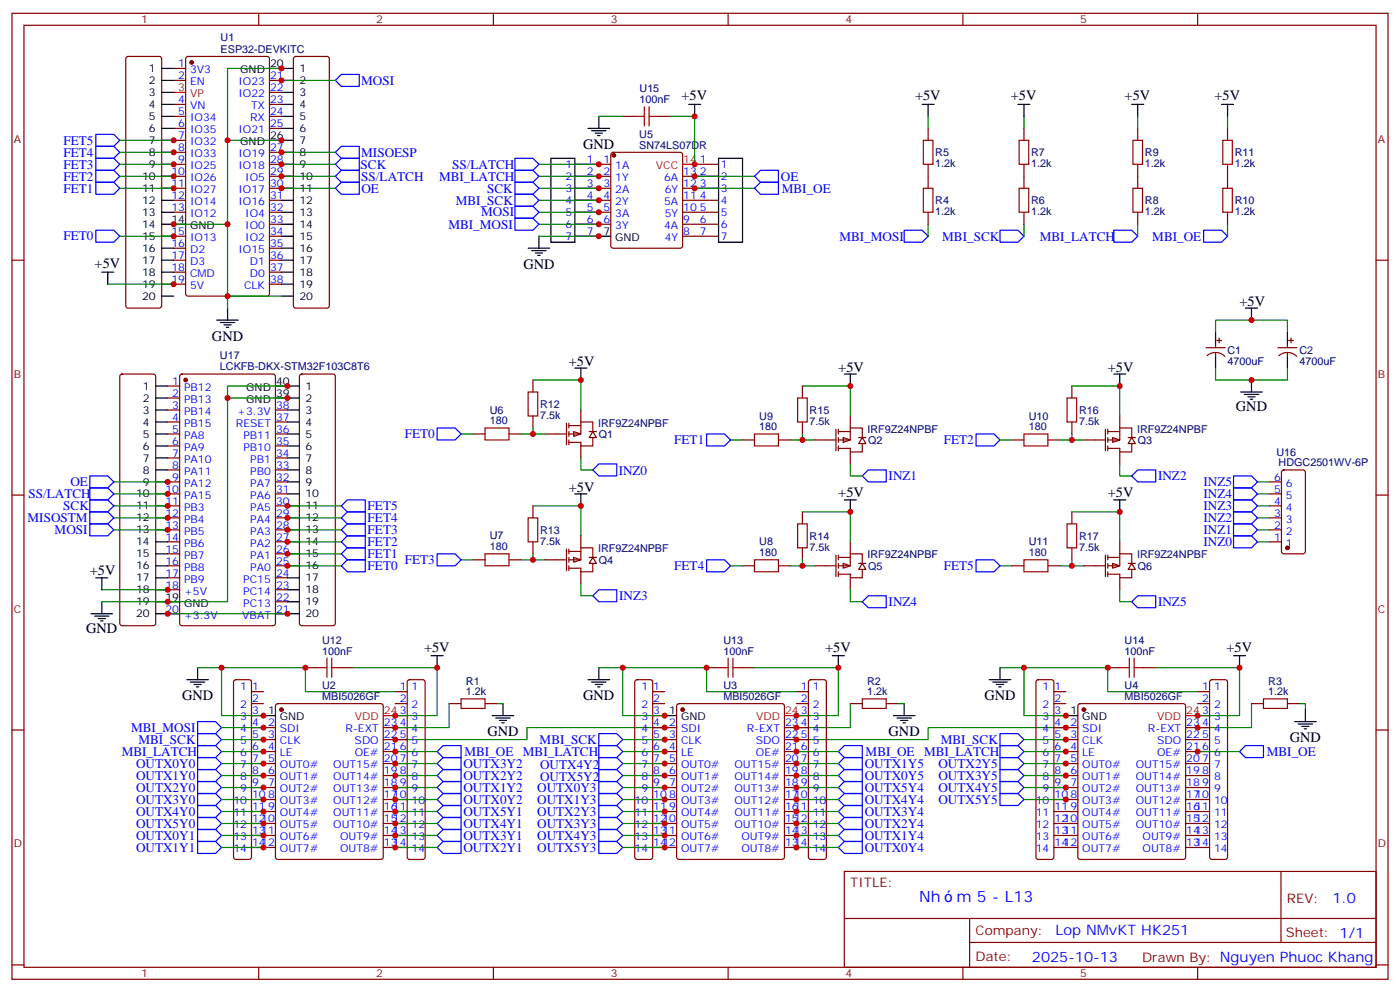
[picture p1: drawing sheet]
<svg xmlns="http://www.w3.org/2000/svg" width="412mm" height="292mm" viewBox="0 0 412 292" stroke-linecap="round" stroke-linejoin="round" font-family="sans-serif">
<defs><g id="words">
<g font-size="4.6" fill="#00f">
<text x="270.8" y="265.5">Nh</text>
<text x="281.7" y="265.5">m 5 - L13</text>
</g>
<g font-size="4.2">
<text x="200.7" y="29.5">+5V</text>
<text x="269.5" y="29.5">+5V</text>
<text x="297.8" y="29.5">+5V</text>
<text x="331.3" y="29.5">+5V</text>
<text x="357.7" y="29.5">+5V</text>
<text x="171.8" y="43.8">GND</text>
<text x="27.9" y="78.9">+5V</text>
<text x="154.2" y="79.2">GND</text>
<text x="365.1" y="90">+5V</text>
<text x="62.4" y="100.3">GND</text>
<text x="167.6" y="107.6">+5V</text>
<text x="246.9" y="109.4">+5V</text>
<text x="326.3" y="109.4">+5V</text>
<text x="364.1" y="121">GND</text>
<text x="167.6" y="144.7">+5V</text>
<text x="246.9" y="146.4">+5V</text>
<text x="326.3" y="146.4">+5V</text>
<text x="26.5" y="169.4">+5V</text>
<text x="25.4" y="186.3">GND</text>
<text x="124.9" y="191.8">+5V</text>
<text x="243.1" y="191.8">+5V</text>
<text x="361.3" y="191.8">+5V</text>
<text x="53.6" y="206.1">GND</text>
<text x="171.8" y="206.1">GND</text>
<text x="290" y="206.1">GND</text>
<text x="143.6" y="216.8">GND</text>
<text x="261.8" y="216.8">GND</text>
<text x="379.9" y="218.5">GND</text>
</g>
<g font-size="4.2" fill="#00f">
<text x="392.5" y="265.8">1.0</text>
<text x="310.9" y="275.3">Lop NMvKT HK251</text>
<text x="304" y="283.1">2025-10-13</text>
</g>
<g font-size="3.9" fill="#00f">
<text x="106.4" y="25">MOSI</text>
<text x="18.7" y="42.6">FET5</text>
<text x="18.7" y="46.1">FET4</text>
<text x="106.4" y="46.2">MISOESP</text>
<text x="18.7" y="49.6">FET3</text>
<text x="18.7" y="53.2">FET2</text>
<text x="106.2" y="49.7">SCK</text>
<text x="106.4" y="53.2">SS/LATCH</text>
<text x="129.3" y="53.2">MBI_LATCH</text>
<text x="133.2" y="49.6">SS/LATCH</text>
<text x="230" y="53.2">OE</text>
<text x="18.7" y="56.7">FET1</text>
<text x="106.4" y="56.7">OE</text>
<text x="143.5" y="56.7">SCK</text>
<text x="230.3" y="56.7">MBI_OE</text>
<text x="134.3" y="60.2">MBI_SCK</text>
<text x="141.7" y="63.7">MOSI</text>
<text x="18.7" y="70.8">FET0</text>
<text x="132.1" y="67.3">MBI_MOSI</text>
<text x="247.2" y="70.8">MBI_MOSI</text>
<text x="277.6" y="70.8">MBI_SCK</text>
<text x="306.3" y="70.8">MBI_LATCH</text>
<text x="339.4" y="70.9">MBI_OE</text>
<text x="119.2" y="129">FET0</text>
<text x="198.6" y="130.8">FET1</text>
<text x="278" y="130.8">FET2</text>
<text x="20.7" y="143.1">OE</text>
<text x="182.2" y="139.7">INZ0</text>
<text x="261.8" y="141.4">INZ1</text>
<text x="341.1" y="141.4">INZ2</text>
<text x="354.5" y="143.1">INZ5</text>
<text x="8.4" y="146.6">SS/LATCH</text>
<text x="354.5" y="146.6">INZ4</text>
<text x="8.1" y="153.7">MISOSTM</text>
<text x="18.6" y="150.1">SCK</text>
<text x="108.3" y="150.2">FET5</text>
<text x="108.3" y="153.7">FET4</text>
<text x="354.5" y="153.7">INZ2</text>
<text x="354.5" y="150.2">INZ3</text>
<text x="16.1" y="157.2">MOSI</text>
<text x="108.3" y="160.8">FET2</text>
<text x="108.3" y="157.2">FET3</text>
<text x="354.5" y="160.8">INZ0</text>
<text x="354.5" y="157.2">INZ1</text>
<text x="108.3" y="167.8">FET0</text>
<text x="108.3" y="164.3">FET1</text>
<text x="119.2" y="166.1">FET3</text>
<text x="198.6" y="167.8">FET4</text>
<text x="278" y="167.8">FET5</text>
<text x="182.4" y="176.6">INZ3</text>
<text x="261.8" y="178.4">INZ4</text>
<text x="341.1" y="178.4">INZ5</text>
<text x="38.6" y="215.4">MBI_MOSI</text>
<text x="40.8" y="219">MBI_SCK</text>
<text x="159" y="219">MBI_SCK</text>
<text x="277.1" y="219">MBI_SCK</text>
<text x="35.8" y="222.5">MBI_LATCH</text>
<text x="40.1" y="226">OUTX0Y0</text>
<text x="136.5" y="226">OUTX3Y2</text>
<text x="136.8" y="222.5">MBI_OE</text>
<text x="154" y="222.5">MBI_LATCH</text>
<text x="159.1" y="226.3">OUTX4Y2</text>
<text x="254.7" y="226">OUTX1Y5</text>
<text x="255" y="222.5">MBI_OE</text>
<text x="272.2" y="222.5">MBI_LATCH</text>
<text x="276.4" y="226">OUTX2Y5</text>
<text x="373.2" y="222.5">MBI_OE</text>
<text x="40.1" y="229.5">OUTX1Y0</text>
<text x="40.1" y="233.1">OUTX2Y0</text>
<text x="136.5" y="233.1">OUTX1Y2</text>
<text x="136.5" y="229.6">OUTX2Y2</text>
<text x="158.3" y="233.1">OUTX0Y3</text>
<text x="159.1" y="229.8">OUTX5Y2</text>
<text x="254.7" y="233.1">OUTX5Y4</text>
<text x="254.7" y="229.6">OUTX0Y5</text>
<text x="276.4" y="229.5">OUTX3Y5</text>
<text x="276.4" y="233.1">OUTX4Y5</text>
<text x="40.1" y="236.6">OUTX3Y0</text>
<text x="136.5" y="236.6">OUTX0Y2</text>
<text x="158.3" y="236.6">OUTX1Y3</text>
<text x="254.7" y="236.6">OUTX4Y4</text>
<text x="276.4" y="236.6">OUTX5Y5</text>
<text x="40.1" y="240.1">OUTX4Y0</text>
<text x="40.1" y="243.6">OUTX5Y0</text>
<text x="136.5" y="243.7">OUTX4Y1</text>
<text x="136.5" y="240.1">OUTX5Y1</text>
<text x="158.3" y="240.1">OUTX2Y3</text>
<text x="158.3" y="243.7">OUTX3Y3</text>
<text x="254.7" y="243.7">OUTX2Y4</text>
<text x="254.7" y="240.1">OUTX3Y4</text>
<text x="40.1" y="247.2">OUTX0Y1</text>
<text x="40.1" y="250.7">OUTX1Y1</text>
<text x="136.5" y="250.7">OUTX2Y1</text>
<text x="136.5" y="247.2">OUTX3Y1</text>
<text x="158.3" y="247.2">OUTX4Y3</text>
<text x="158.3" y="250.7">OUTX5Y3</text>
<text x="254.7" y="250.7">OUTX0Y4</text>
<text x="254.7" y="247.2">OUTX1Y4</text>
</g>
<g font-size="3.9" fill="#800">
<text x="250.5" y="261.1">TITLE:</text>
<text x="379.1" y="265.8">REV:</text>
<text x="287.4" y="275.3">Company:</text>
<text x="378.7" y="275.9">Sheet: 1/1</text>
<text x="287.4" y="283">Date:</text>
<text x="336.4" y="283.1">Drawn By: Nguyen Phuoc Khang</text>
</g>
<g font-size="3.2" fill="#800">
<text x="41.6" y="6.9">1</text>
<text x="110.8" y="6.9">2</text>
<text x="179.9" y="6.9">3</text>
<text x="249.1" y="6.9">4</text>
<text x="318.2" y="6.9">5</text>
<text x="4.1" y="42">A</text>
<text x="405.9" y="42">A</text>
<text x="4.1" y="111.2">B</text>
<text x="405.9" y="111.2">B</text>
<text x="4.1" y="180.3">C</text>
<text x="405.9" y="180.3">C</text>
<text x="4.1" y="249.4">D</text>
<text x="405.9" y="249.4">D</text>
<text x="41.6" y="287.7">1</text>
<text x="110.8" y="287.7">2</text>
<text x="179.9" y="287.7">3</text>
<text x="249.1" y="287.7">4</text>
<text x="318.2" y="287.7">5</text>
</g>
<g font-size="3.2" fill="#000080">
<text x="65" y="15.6">ESP32-DEVKITC</text>
<text x="65" y="12.2">U1</text>
<text x="188.4" y="27.2">U15</text>
<text x="188.4" y="30.4">100nF</text>
<text x="188.3" y="40.7">U5</text>
<text x="188.3" y="43.8">SN74LS07DR</text>
<text x="275.5" y="46">R5</text>
<text x="303.7" y="46">R7</text>
<text x="337.3" y="46">R9</text>
<text x="363.7" y="46">R11</text>
<text x="275.5" y="49.1">1.2k</text>
<text x="303.7" y="49.1">1.2k</text>
<text x="337.3" y="49.1">1.2k</text>
<text x="363.7" y="49.1">1.2k</text>
<text x="275.5" y="63.2">1.2k</text>
<text x="275.5" y="60.2">R4</text>
<text x="303.7" y="63.2">1.2k</text>
<text x="303.7" y="60.2">R6</text>
<text x="337.3" y="63.2">1.2k</text>
<text x="337.3" y="60.2">R8</text>
<text x="363.7" y="63.2">1.2k</text>
<text x="363.7" y="60.2">R10</text>
<text x="64.8" y="105.6">U17</text>
<text x="361.6" y="107.3">4700uF</text>
<text x="361.6" y="104.2">C1</text>
<text x="382.8" y="107.3">4700uF</text>
<text x="382.8" y="104.2">C2</text>
<text x="64.8" y="108.9">LCKFB-DKX-STM32F103C8T6</text>
<text x="144.3" y="124.9">180</text>
<text x="144.3" y="121.7">U6</text>
<text x="159.1" y="123.3">7.5k</text>
<text x="159.1" y="120.1">R12</text>
<text x="176.2" y="125.6">IRF9Z24NPBF</text>
<text x="223.7" y="123.5">U9</text>
<text x="238.5" y="125">7.5k</text>
<text x="238.5" y="121.8">R15</text>
<text x="303" y="123.5">U10</text>
<text x="317.9" y="125">7.5k</text>
<text x="317.9" y="121.8">R16</text>
<text x="176.4" y="129">Q1</text>
<text x="223.7" y="126.7">180</text>
<text x="255.6" y="127.3">IRF9Z24NPBF</text>
<text x="255.8" y="130.8">Q2</text>
<text x="303" y="126.7">180</text>
<text x="334.9" y="127.3">IRF9Z24NPBF</text>
<text x="335.1" y="130.8">Q3</text>
<text x="376" y="134.2">U16</text>
<text x="376.6" y="137.3">HDGC2501WV-6P</text>
<text x="144.3" y="162">180</text>
<text x="144.3" y="158.8">U7</text>
<text x="159.1" y="160.3">7.5k</text>
<text x="159.1" y="157.1">R13</text>
<text x="223.7" y="160.5">U8</text>
<text x="238.5" y="158.9">R14</text>
<text x="303" y="160.5">U11</text>
<text x="317.9" y="158.9">R17</text>
<text x="176.2" y="162.6">IRF9Z24NPBF</text>
<text x="176.4" y="166">Q4</text>
<text x="223.7" y="163.7">180</text>
<text x="238.5" y="162.1">7.5k</text>
<text x="255.6" y="164.4">IRF9Z24NPBF</text>
<text x="255.8" y="167.8">Q5</text>
<text x="303" y="163.7">180</text>
<text x="317.9" y="162.1">7.5k</text>
<text x="334.9" y="164.3">IRF9Z24NPBF</text>
<text x="335.1" y="167.8">Q6</text>
<text x="94.9" y="189.5">U12</text>
<text x="213.1" y="189.5">U13</text>
<text x="331.3" y="189.5">U14</text>
<text x="94.9" y="192.7">100nF</text>
<text x="213.1" y="192.7">100nF</text>
<text x="331.3" y="192.7">100nF</text>
<text x="94.9" y="202.9">U2</text>
<text x="137.2" y="201.6">R1</text>
<text x="213.1" y="202.9">U3</text>
<text x="255.4" y="201.6">R2</text>
<text x="331.3" y="202.9">U4</text>
<text x="373.6" y="201.6">R3</text>
<text x="94.9" y="206">MBI5026GF</text>
<text x="137.2" y="204.6">1.2k</text>
<text x="213.1" y="206">MBI5026GF</text>
<text x="255.4" y="204.6">1.2k</text>
<text x="331.3" y="206">MBI5026GF</text>
<text x="373.6" y="204.6">1.2k</text>
</g>
<g font-size="3.2">
<text x="43.8" y="21.2">1</text>
<text x="70.8" y="21.6">GND</text>
<text x="79.6" y="19.8">20</text>
<text x="88.2" y="21.2">1</text>
<text x="43.8" y="24.7">2</text>
<text x="43.8" y="28.3">3</text>
<text x="88.2" y="24.7">2</text>
<text x="88.2" y="28.3">3</text>
<text x="43.8" y="31.8">4</text>
<text x="43.8" y="35.3">5</text>
<text x="88.2" y="31.8">4</text>
<text x="88.2" y="35.3">5</text>
<text x="43.8" y="38.8">6</text>
<text x="79.6" y="41">26</text>
<text x="88.2" y="38.8">6</text>
<text x="43.8" y="42.4">7</text>
<text x="43.8" y="45.9">8</text>
<text x="70.8" y="42.7">GND</text>
<text x="88.2" y="42.4">7</text>
<text x="88.2" y="45.9">8</text>
<text x="41.8" y="53">10</text>
<text x="43.8" y="49.4">9</text>
<text x="88.2" y="49.4">9</text>
<text x="88.2" y="53">10</text>
<text x="41.8" y="56.5">11</text>
<text x="88.2" y="56.5">11</text>
<text x="41.8" y="60">12</text>
<text x="41.8" y="63.5">13</text>
<text x="50.5" y="65.7">14</text>
<text x="88.2" y="60">12</text>
<text x="88.2" y="63.5">13</text>
<text x="41.8" y="67.1">14</text>
<text x="41.8" y="70.6">15</text>
<text x="56" y="67.4">GND</text>
<text x="88.2" y="67.1">14</text>
<text x="88.2" y="70.6">15</text>
<text x="177.7" y="69.2">7</text>
<text x="181.2" y="70.9">GND</text>
<text x="41.8" y="74.1">16</text>
<text x="41.8" y="77.6">17</text>
<text x="88.2" y="74.1">16</text>
<text x="88.2" y="77.6">17</text>
<text x="41.8" y="81.2">18</text>
<text x="88.2" y="81.2">18</text>
<text x="41.8" y="84.7">19</text>
<text x="41.8" y="88.2">20</text>
<text x="88.2" y="84.7">19</text>
<text x="88.2" y="88.2">20</text>
<text x="81.3" y="113.3">40</text>
<text x="42.1" y="114.7">1</text>
<text x="42.1" y="118.2">2</text>
<text x="72.6" y="118.6">GND</text>
<text x="72.6" y="115">GND</text>
<text x="81.3" y="116.8">39</text>
<text x="90" y="114.7">1</text>
<text x="90" y="118.2">2</text>
<text x="42.1" y="121.7">3</text>
<text x="42.1" y="125.3">4</text>
<text x="90" y="121.7">3</text>
<text x="90" y="125.3">4</text>
<text x="42.1" y="128.8">5</text>
<text x="90" y="128.8">5</text>
<text x="42.1" y="132.3">6</text>
<text x="42.1" y="135.9">7</text>
<text x="90" y="132.3">6</text>
<text x="90" y="135.9">7</text>
<text x="42.1" y="139.4">8</text>
<text x="42.1" y="142.9">9</text>
<text x="90" y="139.4">8</text>
<text x="90" y="142.9">9</text>
<text x="40.1" y="146.4">10</text>
<text x="40.1" y="150">11</text>
<text x="90" y="146.4">10</text>
<text x="90" y="150">11</text>
<text x="40.1" y="153.5">12</text>
<text x="90" y="153.5">12</text>
<text x="40.1" y="157">13</text>
<text x="40.1" y="160.5">14</text>
<text x="90" y="157">13</text>
<text x="90" y="160.5">14</text>
<text x="40.1" y="164.1">15</text>
<text x="40.1" y="167.6">16</text>
<text x="90" y="164.1">15</text>
<text x="90" y="167.6">16</text>
<text x="40.1" y="171.1">17</text>
<text x="90" y="171.1">17</text>
<text x="40.1" y="174.7">18</text>
<text x="40.1" y="178.2">19</text>
<text x="48.7" y="176.8">19</text>
<text x="54.2" y="178.5">GND</text>
<text x="90" y="174.7">18</text>
<text x="90" y="178.2">19</text>
<text x="40.1" y="181.7">20</text>
<text x="90" y="181.7">20</text>
<text x="78.9" y="210.3">1</text>
<text x="82.4" y="212.1">GND</text>
<text x="197.1" y="210.3">1</text>
<text x="200.6" y="212.1">GND</text>
<text x="315.3" y="210.3">1</text>
<text x="318.8" y="212.1">GND</text>
</g>
<g font-size="3.2" fill="#00f">
<text x="52.5" y="19.8">1</text>
<text x="52.5" y="23.3">2</text>
<text x="56" y="21.6">3V3</text>
<text x="79.6" y="23.3">21</text>
<text x="56" y="25.1">EN</text>
<text x="70.2" y="25.1">IO23</text>
<text x="70.2" y="28.6">IO22</text>
<text x="79.6" y="26.8">22</text>
<text x="52.5" y="30.4">4</text>
<text x="52.5" y="33.9">5</text>
<text x="56" y="32.1">VN</text>
<text x="56" y="35.7">IO34</text>
<text x="73.7" y="35.7">RX</text>
<text x="73.9" y="32.1">TX</text>
<text x="79.6" y="30.4">23</text>
<text x="79.6" y="33.9">24</text>
<text x="52.5" y="37.4">6</text>
<text x="52.5" y="41">7</text>
<text x="56" y="39.2">IO35</text>
<text x="70.2" y="39.2">IO21</text>
<text x="79.6" y="37.4">25</text>
<text x="52.5" y="44.5">8</text>
<text x="56" y="42.7">IO32</text>
<text x="56" y="46.2">IO33</text>
<text x="70.2" y="46.2">IO19</text>
<text x="79.6" y="44.5">27</text>
<text x="50.5" y="51.5">10</text>
<text x="52.5" y="48">9</text>
<text x="56" y="49.8">IO25</text>
<text x="56" y="53.3">IO26</text>
<text x="70.2" y="49.8">IO18</text>
<text x="72.2" y="53.3">IO5</text>
<text x="79.6" y="48">28</text>
<text x="79.6" y="51.5">29</text>
<text x="166.6" y="49.4">1</text>
<text x="166.6" y="53">2</text>
<text x="172.9" y="48">1</text>
<text x="172.9" y="51.5">2</text>
<text x="177.7" y="48">1</text>
<text x="177.7" y="51.5">2</text>
<text x="181.2" y="49.8">1A</text>
<text x="181.2" y="53.3">1Y</text>
<text x="195.6" y="53.3">6A</text>
<text x="201.3" y="51.5">13</text>
<text x="206.1" y="48">1</text>
<text x="206.1" y="51.5">2</text>
<text x="212.4" y="49.4">1</text>
<text x="212.4" y="53">2</text>
<text x="50.5" y="55.1">11</text>
<text x="50.5" y="58.6">12</text>
<text x="56" y="56.8">IO27</text>
<text x="70.2" y="56.8">IO17</text>
<text x="79.6" y="55.1">30</text>
<text x="79.6" y="58.6">31</text>
<text x="166.6" y="56.5">3</text>
<text x="172.9" y="55.1">3</text>
<text x="172.9" y="58.6">4</text>
<text x="177.7" y="55.1">3</text>
<text x="177.7" y="58.6">4</text>
<text x="181.2" y="56.8">2A</text>
<text x="195.8" y="56.8">6Y</text>
<text x="201.3" y="58.6">11</text>
<text x="201.3" y="55.1">12</text>
<text x="206.1" y="55.1">3</text>
<text x="206.1" y="58.6">4</text>
<text x="212.4" y="56.5">3</text>
<text x="50.5" y="62.1">13</text>
<text x="56" y="60.4">IO14</text>
<text x="56" y="63.9">IO12</text>
<text x="70.2" y="60.4">IO16</text>
<text x="72.2" y="63.9">IO4</text>
<text x="79.6" y="62.1">32</text>
<text x="79.6" y="65.7">33</text>
<text x="166.6" y="60">4</text>
<text x="166.6" y="63.5">5</text>
<text x="172.9" y="62.1">5</text>
<text x="172.9" y="65.7">6</text>
<text x="177.7" y="62.1">5</text>
<text x="177.7" y="65.7">6</text>
<text x="181.2" y="60.4">2Y</text>
<text x="181.2" y="63.9">3A</text>
<text x="195.6" y="60.4">5A</text>
<text x="195.8" y="63.9">5Y</text>
<text x="201.3" y="65.7">9</text>
<text x="201.3" y="62.1">10</text>
<text x="206.1" y="62.1">5</text>
<text x="206.1" y="65.7">6</text>
<text x="212.4" y="60">4</text>
<text x="212.4" y="63.5">5</text>
<text x="50.5" y="69.2">15</text>
<text x="56" y="70.9">IO13</text>
<text x="72.2" y="67.4">IO0</text>
<text x="72.2" y="70.9">IO2</text>
<text x="79.6" y="69.2">34</text>
<text x="166.6" y="67.1">6</text>
<text x="166.6" y="70.6">7</text>
<text x="172.9" y="69.2">7</text>
<text x="181.2" y="67.4">3Y</text>
<text x="195.6" y="67.4">4A</text>
<text x="195.8" y="70.9">4Y</text>
<text x="201.3" y="69.2">8</text>
<text x="206.1" y="69.2">7</text>
<text x="212.4" y="67.1">6</text>
<text x="212.4" y="70.6">7</text>
<text x="50.5" y="72.7">16</text>
<text x="50.5" y="76.2">17</text>
<text x="56" y="74.5">D2</text>
<text x="56" y="78">D3</text>
<text x="70.2" y="74.5">IO15</text>
<text x="73.6" y="78">D1</text>
<text x="79.6" y="72.7">35</text>
<text x="79.6" y="76.2">36</text>
<text x="50.5" y="79.8">18</text>
<text x="50.5" y="83.3">19</text>
<text x="56" y="81.5">CMD</text>
<text x="73.6" y="81.5">D0</text>
<text x="79.6" y="79.8">37</text>
<text x="79.6" y="83.3">38</text>
<text x="56" y="85.1">5V</text>
<text x="71.9" y="85.1">CLK</text>
<text x="50.7" y="113.3">1</text>
<text x="50.7" y="116.8">2</text>
<text x="54.2" y="115">PB12</text>
<text x="54.2" y="118.6">PB13</text>
<text x="50.7" y="120.3">3</text>
<text x="50.7" y="123.9">4</text>
<text x="54.2" y="122.1">PB14</text>
<text x="54.2" y="125.6">PB15</text>
<text x="69.5" y="125.6">RESET</text>
<text x="69.9" y="122.1">+3.3V</text>
<text x="81.3" y="123.9">37</text>
<text x="81.3" y="120.3">38</text>
<text x="50.7" y="127.4">5</text>
<text x="50.7" y="130.9">6</text>
<text x="54.2" y="129.2">PA8</text>
<text x="71.7" y="129.2">PB11</text>
<text x="81.3" y="130.9">35</text>
<text x="81.3" y="127.4">36</text>
<text x="50.7" y="134.4">7</text>
<text x="50.7" y="138">8</text>
<text x="54.2" y="132.7">PA9</text>
<text x="54.2" y="136.2">PA10</text>
<text x="71.7" y="132.7">PB10</text>
<text x="73.7" y="136.2">PB1</text>
<text x="81.3" y="138">33</text>
<text x="81.3" y="134.4">34</text>
<text x="50.7" y="141.5">9</text>
<text x="54.2" y="139.7">PA11</text>
<text x="54.2" y="143.3">PA12</text>
<text x="73.7" y="139.7">PB0</text>
<text x="73.7" y="143.3">PA7</text>
<text x="81.3" y="141.5">32</text>
<text x="375.3" y="141.5">6</text>
<text x="378.8" y="143.3">6</text>
<text x="48.7" y="145">10</text>
<text x="48.7" y="148.6">11</text>
<text x="54.2" y="146.8">PA15</text>
<text x="73.7" y="146.8">PA6</text>
<text x="81.3" y="148.6">30</text>
<text x="81.3" y="145">31</text>
<text x="375.3" y="148.6">4</text>
<text x="375.3" y="145">5</text>
<text x="378.8" y="146.8">5</text>
<text x="48.7" y="152.1">12</text>
<text x="48.7" y="155.6">13</text>
<text x="54.2" y="150.3">PB3</text>
<text x="54.2" y="153.8">PB4</text>
<text x="73.7" y="153.8">PA4</text>
<text x="73.7" y="150.3">PA5</text>
<text x="81.3" y="155.6">28</text>
<text x="81.3" y="152.1">29</text>
<text x="375.3" y="155.6">2</text>
<text x="375.3" y="152.1">3</text>
<text x="378.8" y="153.8">3</text>
<text x="378.8" y="150.3">4</text>
<text x="48.7" y="159.1">14</text>
<text x="54.2" y="157.4">PB5</text>
<text x="54.2" y="160.9">PB6</text>
<text x="73.7" y="160.9">PA2</text>
<text x="73.7" y="157.4">PA3</text>
<text x="81.3" y="159.1">27</text>
<text x="375.3" y="159.1">1</text>
<text x="378.8" y="160.9">1</text>
<text x="378.8" y="157.4">2</text>
<text x="48.7" y="162.7">15</text>
<text x="48.7" y="166.2">16</text>
<text x="54.2" y="164.4">PB7</text>
<text x="54.2" y="168">PB8</text>
<text x="73.7" y="168">PA0</text>
<text x="73.7" y="164.4">PA1</text>
<text x="81.3" y="166.2">25</text>
<text x="81.3" y="162.7">26</text>
<text x="48.7" y="169.7">17</text>
<text x="48.7" y="173.2">18</text>
<text x="54.2" y="171.5">PB9</text>
<text x="71.7" y="171.5">PC15</text>
<text x="81.3" y="173.2">23</text>
<text x="81.3" y="169.7">24</text>
<text x="54.2" y="175">+5V</text>
<text x="71.7" y="178.5">PC13</text>
<text x="71.7" y="175">PC14</text>
<text x="81.3" y="176.8">22</text>
<text x="48.7" y="180.3">20</text>
<text x="54.2" y="182.1">+3.3V</text>
<text x="71.4" y="182.1">VBAT</text>
<text x="81.3" y="180.3">21</text>
<text x="70.8" y="203.2">1</text>
<text x="74.3" y="203.2">1</text>
<text x="117.8" y="203.2">1</text>
<text x="121.2" y="203.2">1</text>
<text x="188.9" y="203.2">1</text>
<text x="192.4" y="203.2">1</text>
<text x="235.9" y="203.2">1</text>
<text x="239.4" y="203.2">1</text>
<text x="307.1" y="203.2">1</text>
<text x="310.6" y="203.2">1</text>
<text x="354.1" y="203.2">1</text>
<text x="357.6" y="203.2">1</text>
<text x="70.8" y="208.5">2</text>
<text x="74.3" y="206.8">2</text>
<text x="117.8" y="206.8">2</text>
<text x="121.2" y="208.5">2</text>
<text x="188.9" y="208.5">2</text>
<text x="192.4" y="206.8">2</text>
<text x="235.9" y="206.8">2</text>
<text x="239.4" y="208.5">2</text>
<text x="307.1" y="208.5">2</text>
<text x="310.6" y="206.8">2</text>
<text x="354.1" y="206.8">2</text>
<text x="357.6" y="208.5">2</text>
<text x="70.8" y="212.1">3</text>
<text x="70.8" y="215.6">4</text>
<text x="74.3" y="210.3">3</text>
<text x="74.3" y="213.8">4</text>
<text x="78.9" y="213.8">2</text>
<text x="82.4" y="215.6">SDI</text>
<text x="101.8" y="215.6">R-EXT</text>
<text x="113.1" y="213.8">23</text>
<text x="117.8" y="210.3">3</text>
<text x="117.8" y="213.8">4</text>
<text x="121.2" y="212.1">3</text>
<text x="121.2" y="215.6">4</text>
<text x="188.9" y="212.1">3</text>
<text x="188.9" y="215.6">4</text>
<text x="192.4" y="210.3">3</text>
<text x="192.4" y="213.8">4</text>
<text x="197.1" y="213.8">2</text>
<text x="200.6" y="215.6">SDI</text>
<text x="220" y="215.6">R-EXT</text>
<text x="231.2" y="213.8">23</text>
<text x="235.9" y="210.3">3</text>
<text x="235.9" y="213.8">4</text>
<text x="239.4" y="212.1">3</text>
<text x="239.4" y="215.6">4</text>
<text x="307.1" y="212.1">3</text>
<text x="307.1" y="215.6">4</text>
<text x="310.6" y="210.3">3</text>
<text x="310.6" y="213.8">4</text>
<text x="315.3" y="213.8">2</text>
<text x="318.8" y="215.6">SDI</text>
<text x="338.2" y="215.6">R-EXT</text>
<text x="349.4" y="213.8">23</text>
<text x="354.1" y="210.3">3</text>
<text x="354.1" y="213.8">4</text>
<text x="357.6" y="212.1">3</text>
<text x="357.6" y="215.6">4</text>
<text x="70.8" y="219.1">5</text>
<text x="74.3" y="217.3">5</text>
<text x="74.3" y="220.9">6</text>
<text x="78.9" y="217.3">3</text>
<text x="78.9" y="220.9">4</text>
<text x="82.4" y="219.1">CLK</text>
<text x="104.5" y="219.1">SDO</text>
<text x="113.1" y="220.9">21</text>
<text x="113.1" y="217.3">22</text>
<text x="117.8" y="217.3">5</text>
<text x="117.8" y="220.9">6</text>
<text x="121.2" y="219.1">5</text>
<text x="188.9" y="219.1">5</text>
<text x="192.4" y="217.3">5</text>
<text x="192.4" y="220.9">6</text>
<text x="197.1" y="217.3">3</text>
<text x="197.1" y="220.9">4</text>
<text x="200.6" y="219.1">CLK</text>
<text x="222.7" y="219.1">SDO</text>
<text x="231.2" y="220.9">21</text>
<text x="231.2" y="217.3">22</text>
<text x="235.9" y="217.3">5</text>
<text x="235.9" y="220.9">6</text>
<text x="239.4" y="219.1">5</text>
<text x="307.1" y="219.1">5</text>
<text x="310.6" y="217.3">5</text>
<text x="310.6" y="220.9">6</text>
<text x="315.3" y="217.3">3</text>
<text x="315.3" y="220.9">4</text>
<text x="318.8" y="219.1">CLK</text>
<text x="340.8" y="219.1">SDO</text>
<text x="349.4" y="220.9">21</text>
<text x="349.4" y="217.3">22</text>
<text x="354.1" y="217.3">5</text>
<text x="354.1" y="220.9">6</text>
<text x="357.6" y="219.1">5</text>
<text x="70.8" y="222.6">6</text>
<text x="70.8" y="226.2">7</text>
<text x="74.3" y="224.4">7</text>
<text x="74.3" y="227.9">8</text>
<text x="78.9" y="224.4">5</text>
<text x="78.9" y="227.9">6</text>
<text x="82.4" y="222.6">LE</text>
<text x="82.4" y="226.2">OUT0#</text>
<text x="98.2" y="226.2">OUT15#</text>
<text x="104.5" y="222.6">OE#</text>
<text x="113.1" y="227.9">19</text>
<text x="113.1" y="224.4">20</text>
<text x="117.8" y="224.4">7</text>
<text x="117.8" y="227.9">8</text>
<text x="121.2" y="222.6">6</text>
<text x="121.2" y="226.2">7</text>
<text x="188.9" y="222.6">6</text>
<text x="188.9" y="226.2">7</text>
<text x="192.4" y="224.4">7</text>
<text x="192.4" y="227.9">8</text>
<text x="197.1" y="224.4">5</text>
<text x="197.1" y="227.9">6</text>
<text x="200.6" y="222.6">LE</text>
<text x="200.6" y="226.2">OUT0#</text>
<text x="216.4" y="226.2">OUT15#</text>
<text x="222.7" y="222.6">OE#</text>
<text x="231.2" y="227.9">19</text>
<text x="231.2" y="224.4">20</text>
<text x="235.9" y="224.4">7</text>
<text x="235.9" y="227.9">8</text>
<text x="239.4" y="222.6">6</text>
<text x="239.4" y="226.2">7</text>
<text x="307.1" y="222.6">6</text>
<text x="307.1" y="226.2">7</text>
<text x="310.6" y="224.4">7</text>
<text x="310.6" y="227.9">8</text>
<text x="315.3" y="224.4">5</text>
<text x="315.3" y="227.9">6</text>
<text x="318.8" y="222.6">LE</text>
<text x="318.8" y="226.2">OUT0#</text>
<text x="334.5" y="226.2">OUT15#</text>
<text x="340.8" y="222.6">OE#</text>
<text x="349.4" y="227.9">19</text>
<text x="349.4" y="224.4">20</text>
<text x="354.1" y="224.4">7</text>
<text x="354.1" y="227.9">8</text>
<text x="357.6" y="222.6">6</text>
<text x="357.6" y="226.2">7</text>
<text x="70.8" y="229.7">8</text>
<text x="70.8" y="233.2">9</text>
<text x="74.3" y="231.5">9</text>
<text x="78.9" y="231.5">7</text>
<text x="82.4" y="229.7">OUT1#</text>
<text x="82.4" y="233.2">OUT2#</text>
<text x="98.2" y="233.2">OUT13#</text>
<text x="98.2" y="229.7">OUT14#</text>
<text x="113.1" y="231.5">18</text>
<text x="117.8" y="231.5">9</text>
<text x="121.2" y="229.7">8</text>
<text x="121.2" y="233.2">9</text>
<text x="188.9" y="229.7">8</text>
<text x="188.9" y="233.2">9</text>
<text x="192.4" y="231.5">9</text>
<text x="197.1" y="231.5">7</text>
<text x="200.6" y="229.7">OUT1#</text>
<text x="200.6" y="233.2">OUT2#</text>
<text x="216.4" y="233.2">OUT13#</text>
<text x="216.4" y="229.7">OUT14#</text>
<text x="231.2" y="231.5">18</text>
<text x="235.9" y="231.5">9</text>
<text x="239.4" y="229.7">8</text>
<text x="239.4" y="233.2">9</text>
<text x="307.1" y="229.7">8</text>
<text x="307.1" y="233.2">9</text>
<text x="310.6" y="231.5">9</text>
<text x="315.3" y="231.5">7</text>
<text x="318.8" y="229.7">OUT1#</text>
<text x="318.8" y="233.2">OUT2#</text>
<text x="334.5" y="233.2">OUT13#</text>
<text x="334.5" y="229.7">OUT14#</text>
<text x="349.4" y="231.5">18</text>
<text x="354.1" y="231.5">9</text>
<text x="357.6" y="229.7">8</text>
<text x="357.6" y="233.2">9</text>
<text x="68.7" y="236.7">10</text>
<text x="74.3" y="235">10</text>
<text x="74.3" y="238.5">11</text>
<text x="78.9" y="235">8</text>
<text x="78.9" y="238.5">9</text>
<text x="82.4" y="236.7">OUT3#</text>
<text x="98.2" y="236.7">OUT12#</text>
<text x="113.1" y="238.5">1611</text>
<text x="113.1" y="235">1710</text>
<text x="121.2" y="236.7">10</text>
<text x="186.9" y="236.7">10</text>
<text x="192.4" y="235">10</text>
<text x="192.4" y="238.5">11</text>
<text x="197.1" y="235">8</text>
<text x="197.1" y="238.5">9</text>
<text x="200.6" y="236.7">OUT3#</text>
<text x="216.4" y="236.7">OUT12#</text>
<text x="231.2" y="238.5">1611</text>
<text x="231.2" y="235">1710</text>
<text x="239.4" y="236.7">10</text>
<text x="305.1" y="236.7">10</text>
<text x="310.6" y="235">10</text>
<text x="310.6" y="238.5">11</text>
<text x="315.3" y="235">8</text>
<text x="315.3" y="238.5">9</text>
<text x="318.8" y="236.7">OUT3#</text>
<text x="334.5" y="236.7">OUT12#</text>
<text x="349.4" y="238.5">1611</text>
<text x="349.4" y="235">1710</text>
<text x="357.6" y="236.7">10</text>
<text x="68.7" y="240.3">11</text>
<text x="68.7" y="243.8">12</text>
<text x="74.3" y="242">1210</text>
<text x="74.3" y="245.6">1311</text>
<text x="82.4" y="240.3">OUT4#</text>
<text x="82.4" y="243.8">OUT5#</text>
<text x="98.2" y="243.8">OUT10#</text>
<text x="98.2" y="240.3">OUT11#</text>
<text x="113.1" y="245.6">1413</text>
<text x="113.1" y="242">1512</text>
<text x="121.2" y="240.3">11</text>
<text x="121.2" y="243.8">12</text>
<text x="186.9" y="240.3">11</text>
<text x="186.9" y="243.8">12</text>
<text x="192.4" y="242">1210</text>
<text x="192.4" y="245.6">1311</text>
<text x="200.6" y="240.3">OUT4#</text>
<text x="200.6" y="243.8">OUT5#</text>
<text x="216.4" y="243.8">OUT10#</text>
<text x="216.4" y="240.3">OUT11#</text>
<text x="231.2" y="245.6">1413</text>
<text x="231.2" y="242">1512</text>
<text x="239.4" y="240.3">11</text>
<text x="239.4" y="243.8">12</text>
<text x="305.1" y="240.3">11</text>
<text x="305.1" y="243.8">12</text>
<text x="310.6" y="242">1210</text>
<text x="310.6" y="245.6">1311</text>
<text x="318.8" y="240.3">OUT4#</text>
<text x="318.8" y="243.8">OUT5#</text>
<text x="334.5" y="243.8">OUT10#</text>
<text x="334.5" y="240.3">OUT11#</text>
<text x="349.4" y="245.6">1413</text>
<text x="349.4" y="242">1512</text>
<text x="357.6" y="240.3">11</text>
<text x="357.6" y="243.8">12</text>
<text x="68.7" y="247.3">13</text>
<text x="68.7" y="250.9">14</text>
<text x="74.3" y="249.1">1412</text>
<text x="82.4" y="247.3">OUT6#</text>
<text x="82.4" y="250.9">OUT7#</text>
<text x="100.2" y="250.9">OUT8#</text>
<text x="100.2" y="247.3">OUT9#</text>
<text x="113.1" y="249.1">1314</text>
<text x="121.2" y="247.3">13</text>
<text x="121.2" y="250.9">14</text>
<text x="186.9" y="247.3">13</text>
<text x="186.9" y="250.9">14</text>
<text x="192.4" y="249.1">1412</text>
<text x="200.6" y="247.3">OUT6#</text>
<text x="200.6" y="250.9">OUT7#</text>
<text x="218.4" y="250.9">OUT8#</text>
<text x="218.4" y="247.3">OUT9#</text>
<text x="231.2" y="249.1">1314</text>
<text x="239.4" y="247.3">13</text>
<text x="239.4" y="250.9">14</text>
<text x="305.1" y="247.3">13</text>
<text x="305.1" y="250.9">14</text>
<text x="310.6" y="249.1">1412</text>
<text x="318.8" y="247.3">OUT6#</text>
<text x="318.8" y="250.9">OUT7#</text>
<text x="336.6" y="250.9">OUT8#</text>
<text x="336.6" y="247.3">OUT9#</text>
<text x="349.4" y="249.1">1314</text>
<text x="357.6" y="247.3">13</text>
<text x="357.6" y="250.9">14</text>
</g>
<g font-size="3.2" fill="#f00">
<text x="52.5" y="26.8">3</text>
<text x="56" y="28.6">VP</text>
<text x="193.2" y="49.8">VCC</text>
<text x="201.3" y="48">14</text>
<text x="104.5" y="212.1">VDD</text>
<text x="113.1" y="210.3">24</text>
<text x="222.7" y="212.1">VDD</text>
<text x="231.2" y="210.3">24</text>
<text x="340.9" y="212.1">VDD</text>
<text x="349.4" y="210.3">24</text>
</g>
</g></defs>
<g fill="none" stroke="#870000" stroke-width=".35">
<path d="M3.5 3.9h405.4v284.4h-405.4zM7.1 7.4h398.2v277.3h-398.2zM37.3 16.8l.4-.2h9.2l.5 .2 .2 .5v72.7l-.2 .5-.5 .2h-9.2l-.5-.2-.2-.5v-72.7zM54.9 16.8l.5-.2h23.3l.6 .4 .1 69.5-.5 .6-23.5 .1-.7-.5v-69.4zM76.2 3.9v3.5M86.7 16.8l.4-.2h9.2l.5 .2 .2 .5v72.7l-.2 .5-.5 .2h-9.2l-.5-.2-.2-.5v-72.7zM145.3 3.9v3.5M214.5 3.9v3.5M283.6 3.9v3.5M352.8 3.9v3.5M51.2 20.1h3.5M51.2 23.7h3.5"/>
<path d="M51.2 30.7h3.5M51.2 34.3h3.5M51.2 37.8h3.5M79.4 23.7h3.5M79.4 30.7h3.5M79.4 34.3h3.5M79.4 37.8h3.5M79.4 27.2h3.5M51.2 41.3h3.5M51.2 44.8h3.5M51.2 48.4h3.5M51.2 51.9h3.5"/>
<path d="M51.2 55.4h3.5M51.2 58.9h3.5M79.4 44.8h3.5M79.4 48.4h3.5M79.4 51.9h3.5M79.4 55.4h3.5M79.4 58.9h3.5M169.3 48.4h10.6M169.3 51.9h10.6M169.3 55.4h10.6M169.3 58.9h10.6M180.2 45l.4-.2h19.8l.5 .2 .2 .5v26.9l-.3 .5-.4 .2h-19.8l-.5-.3-.2-.4v-26.9z"/>
<path d="M201.1 51.9h10.6M201.1 55.4h10.6M201.1 58.9h10.6M204.6 48.4h7.1M3.5 76.6h3.6M51.2 76.6h3.5M51.2 62.5h3.5M51.2 69.5h3.5M51.2 73.1h3.5M79.4 76.6h3.5M79.4 62.5h3.5M79.4 69.5h3.5"/>
<path d="M79.4 73.1h3.5M79.4 66h3.5M169.3 62.5h10.6M169.3 69.5h7.1M169.3 66h10.6M201.1 62.5h10.6M201.1 69.5h10.6M201.1 66h10.6M405.3 76.6h3.6M51.2 80.1h3.5M51.2 83.6h3.5M79.4 80.1h3.5"/>
<path d="M79.4 83.6h3.5M3.5 145.7h3.6M405.3 145.7h3.6M3.5 214.9h3.6M405.3 214.9h3.6M248.7 256.5h156.6v28.2h-156.6zM377.3 256.5v20.9M248.7 270.4h156.5M285.6 277.4h119.6M285.6 270.4v14.1M3.5 284h3.6M76.2 284.7v3.6"/>
<path d="M145.3 284.7v3.6M214.5 284.7v3.6M283.6 284.7v3.6M352.8 284.7v3.6M405.3 284h3.6"/>
</g>
<g fill="#870000" stroke="#870000" stroke-width=".35">
<circle cx="56.4" cy="18.4" r=".53"/>
<circle cx="180.8" cy="45.7" r=".53"/>
</g>
<path d="M51.2 27.2h3.5M201.1 48.4h3.5" fill="none" stroke="#f00" stroke-width=".35"/>
<g fill="none" stroke="#000" stroke-width=".35">
<path d="M47.6 20.1h3.6M47.6 23.7h3.6M47.6 27.2h3.6M47.6 30.7h3.6M47.6 34.3h3.6M47.6 37.8h3.6M79.4 20.1h7M82.9 23.7h3.5M82.9 27.2h3.5M82.9 30.7h3.5M82.9 34.3h3.5M82.9 37.8h3.5"/>
<path d="M271.6 30.7h3.6M273.4 30.7v3.6M299.9 30.7h3.5M301.6 30.7v3.6M333.4 30.7h3.5M335.1 30.7v3.6M359.8 30.7h3.6M361.6 30.7v3.6M47.6 41.3h3.6M47.6 44.8h3.6M47.6 48.4h3.6M47.6 51.9h3.6"/>
<path d="M47.6 55.4h3.6M47.6 58.9h3.6M79.4 41.3h7M82.9 44.8h3.5M82.9 48.4h3.5M82.9 51.9h3.5M82.9 55.4h3.5M82.9 58.9h3.5M162.3 46.6h7v24.7h-7zM211.7 46.6h7v24.7h-7zM47.6 66h7.1M47.6 62.5h3.6"/>
<path d="M47.6 69.5h3.6M47.6 73.1h3.6M47.6 76.6h3.6M82.9 66h3.5M82.9 62.5h3.5M82.9 69.5h3.5M82.9 73.1h3.5M82.9 76.6h3.5M176.4 69.5h3.5M30 80.1h3.5M31.7 80.1v3.5M47.6 80.1h3.6"/>
<path d="M47.6 83.6h3.6M47.6 87.2h3.6M63.9 94.2h6.3M64.9 94.9h4.2M66 95.6h2.1M66.7 96.3h.7M67 90.7v3.5M82.9 80.1h3.5M82.9 83.6h3.5M82.9 87.2h3.5M145 210.6h6.3M146 211.3h4.3"/>
<path d="M147.1 212.1h2.1M147.8 212.8h.7M148.2 207.1v3.5M263.2 210.6h6.3M264.2 211.3h4.3M265.3 212.1h2.1M266 212.8h.7M266.3 207.1v3.5M381.4 212.4h6.3M382.4 213.1h4.2M383.5 213.8h2.1M384.2 214.5h.7"/>
<path d="M384.5 208.9v3.5"/>
</g>
<g fill="none" stroke="#00f" stroke-width=".35">
<path d="M28.2 39.5h5.3l1.8 1.8-1.8 1.8h-5.3zM98.8 23.7l1.7-1.8h5.3v3.5h-5.3zM28.2 43.1h5.3l1.8 1.7-1.8 1.8h-5.3zM28.2 46.6h5.3l1.8 1.8-1.8 1.7h-5.3zM28.2 50.1h5.3l1.8 1.8-1.8 1.8h-5.3zM28.2 53.7h5.3l1.8 1.7-1.8 1.8h-5.3zM98.8 44.8l1.7-1.7h5.3v3.5h-5.3zM98.8 48.4l1.7-1.8h5.3v3.5h-5.3zM98.8 55.4l1.7-1.7h5.3v3.5h-5.3zM100.5 50.1h5.3v3.6h-5.3l-1.7-1.8zM28.2 67.8h5.3l1.8 1.7-1.8 1.8h-5.3zM266.3 67.8h5.3l1.8 1.7-1.8 1.8h-5.3z"/>
<path d="M294.6 67.8h5.3l1.7 1.7-1.7 1.8h-5.3zM328.1 67.8h5.3l1.7 1.7-1.7 1.8h-5.3zM354.5 67.8h5.3l1.8 1.7-1.8 1.8h-5.3zM128.8 126h5.3l1.7 1.7-1.7 1.8h-5.3zM58.2 212.4h5.3l1.8 1.8-1.8 1.7h-5.3zM58.2 215.9h5.3l1.8 1.8-1.8 1.8h-5.3zM58.2 219.5h5.3l1.8 1.7-1.8 1.8h-5.3zM176.4 219.5h5.3l1.7 1.7-1.7 1.8h-5.3zM176.4 215.9h5.3l1.7 1.8-1.7 1.8h-5.3zM294.6 219.5h5.3l1.7 1.7-1.7 1.8h-5.3zM294.6 215.9h5.3l1.7 1.8-1.7 1.8h-5.3zM58.2 223h5.3l1.8 1.8-1.8 1.7h-5.3z"/>
<path d="M58.2 226.5h5.3l1.8 1.8-1.8 1.7h-5.3zM58.2 230h5.3l1.8 1.8-1.8 1.8h-5.3zM58.2 233.6h5.3l1.8 1.7-1.8 1.8h-5.3zM58.2 237.1h5.3l1.8 1.8-1.8 1.7h-5.3zM128.8 238.9l1.7-1.8h5.3v3.5h-5.3zM128.8 235.3l1.7-1.7h5.3v3.5h-5.3zM128.8 231.8l1.7-1.8h5.3v3.6h-5.3zM128.8 228.3l1.7-1.8h5.3v3.5h-5.3zM128.8 224.8l1.7-1.8h5.3v3.5h-5.3zM128.8 221.2l1.7-1.7h5.3v3.5h-5.3zM176.4 223h5.3l1.7 1.8-1.7 1.7h-5.3zM176.4 230h5.3l1.7 1.8-1.7 1.8h-5.3z"/>
<path d="M246.9 238.9l1.8-1.8h5.3v3.5h-5.3zM246.9 235.3l1.8-1.7h5.3v3.5h-5.3zM246.9 231.8l1.8-1.8h5.3v3.6h-5.3zM246.9 228.3l1.8-1.8h5.3v3.5h-5.3zM246.9 224.8l1.8-1.8h5.3v3.5h-5.3zM246.9 221.2l1.8-1.7h5.3v3.5h-5.3zM294.6 223h5.3l1.7 1.8-1.7 1.7h-5.3zM294.6 226.5h5.3l1.7 1.8-1.7 1.7h-5.3zM294.6 230h5.3l1.7 1.8-1.7 1.8h-5.3zM294.6 233.6h5.3l1.7 1.7-1.7 1.8h-5.3zM365.1 221.2l1.8-1.7h5.3v3.5h-5.3zM58.2 240.6h5.3l1.8 1.8-1.8 1.8h-5.3z"/>
<path d="M58.2 244.2h5.3l1.8 1.7-1.8 1.8h-5.3zM58.2 247.7h5.3l1.8 1.7-1.8 1.8h-5.3zM128.8 249.4l1.7-1.7h5.3v3.5h-5.3zM128.8 242.4l1.7-1.8h5.3v3.6h-5.3zM130.5 244.2h5.3v3.5h-5.3l-1.7-1.8zM246.9 249.4l1.8-1.7h5.3v3.5h-5.3zM246.9 242.4l1.8-1.8h5.3v3.6h-5.3zM248.7 244.2h5.3v3.5h-5.3l-1.8-1.8z"/>
</g>
<g fill="none" stroke="#008700" stroke-width=".35">
<path d="M82.9 23.7h15.9M273.4 34.3v3.5M301.6 34.3v3.5M335.1 34.3v3.5M361.6 34.3v3.5M35.3 44.8h15.9M35.3 48.4h15.9M35.3 51.9h15.9M35.3 41.3h15.9M82.9 44.8h15.9M82.9 48.4h15.9M82.9 51.9h15.9"/>
<path d="M82.9 55.4h15.9M158.7 48.4h17.7M158.7 51.9h17.7M158.7 58.9h17.7M158.7 55.4h17.7M158.7 62.5h17.7M158.7 66h17.7M273.4 66v3.5M301.6 66v3.5M335.1 66v3.5M361.6 66v3.5M31.7 83.6h19.5"/>
<path d="M146.4 207.1h1.8M250.5 207.1v7.1h-15.9M314 214.2h-40.6v3.5h-38.8M368.7 207.1v7.1h-15.9M382.8 207.1h1.7v1.8"/>
</g>
<g fill="#fff" stroke="#870000" stroke-width=".35">
<path d="M169 127l2.1 .7-2.1 .7z"/>
<path d="M174.6 127l1.1 1.8h-2.1z"/>
</g>
<g fill="none" stroke="#870000" stroke-width=".35">
<path d="M157 111.9v3.5M139.3 127.7h3.6M149.9 127.7h3.6M157 122.4v3.6M160.5 127.7h6.4M166.9 124.6v6.3M167.6 125.3h3.5M167.6 124.6v1.4M167.6 127v1.4M167.6 129.5v1.4M171.1 124.2h3.5v2.8M171.1 124.2v3.5h-3.5"/>
<path d="M171.1 120.7v3.5M171.1 131.3v3.5M173.6 127h2.1M174.6 128.8v2.5h-3.5v-1.1h-3.5M157 148.9v3.5M157 159.5v3.5M139.3 164.8h3.6M149.9 164.8h3.6"/>
</g>
<path d="M155.6 115.4h2.8v7h-2.8zM142.9 126h7v3.5h-7zM155.6 152.4h2.8v7.1h-2.8zM142.9 163h7v3.5h-7z" fill="none" stroke="#a10000" stroke-width=".35"/>
<path d="M82.9 20.1h-15.9v45.9h-15.8M35.3 55.4h15.9M67 41.3h15.9M35.3 69.5h15.9M157 111.9h14.1v8.8M153.5 127.7h7M157 126v1.7M157 148.9h14.1v8.8M135.8 164.8h3.5M153.5 164.8h7M157 163v1.8" fill="none" stroke="#008700" stroke-width=".35"/>
<path d="M174.6 138.3l1.8-1.7h5.3v3.5h-5.3zM174.6 175.4l1.8-1.8h5.3v3.5h-5.3zM176.4 226.5h5.3l1.7 1.8-1.7 1.7h-5.3zM176.4 233.6h5.3l1.7 1.7-1.7 1.8h-5.3zM176.4 237.1h5.3l1.7 1.8-1.7 1.7h-5.3zM176.4 240.6h5.3l1.7 1.8-1.7 1.8h-5.3zM176.4 244.2h5.3l1.7 1.7-1.7 1.8h-5.3zM176.4 247.7h5.3l1.7 1.7-1.7 1.8h-5.3z" fill="none" stroke="#00f" stroke-width=".35"/>
<path d="M169.3 108.3h3.6M171.1 108.3v3.6M169.3 145.4h3.6M171.1 145.4v3.5" fill="none" stroke="#000" stroke-width=".35"/>
<g fill="#fff" stroke="#870000" stroke-width=".35">
<path d="M169 164.1l2.1 .7-2.1 .7z"/>
<path d="M174.6 164.1l1.1 1.7h-2.1z"/>
</g>
<path d="M171.1 157.7v3.6M160.5 164.8h6.4M166.9 161.6v6.4M167.6 162.3h3.5M167.6 161.6v1.4M167.6 164.1v1.4M167.6 166.5v1.5M171.1 161.3h3.5v2.8M171.1 161.3v3.5h-3.5M171.1 168.3v3.5M173.6 164.1h2.1M174.6 165.8v2.5h-3.5v-1h-3.5" fill="none" stroke="#870000" stroke-width=".35"/>
<path d="M128.8 163h5.3l1.7 1.8-1.7 1.7h-5.3zM208.1 164.8h5.3l1.8 1.7-1.8 1.8h-5.3z" fill="none" stroke="#00f" stroke-width=".35"/>
<g fill="#fff" stroke="#870000" stroke-width=".35">
<path d="M248.4 165.8l2.1 .7-2.1 .8z"/>
<path d="M254 165.8l1.1 1.8h-2.2z"/>
</g>
<g fill="none" stroke="#870000" stroke-width=".35">
<path d="M236.4 113.6v3.6M218.7 129.5h3.5M229.3 129.5h3.5M236.4 124.2v3.5M236.4 150.7v3.5M250.5 159.5v3.5M218.7 166.5h3.5M229.3 166.5h3.5M236.4 161.3v3.5M239.9 166.5h6.3M246.2 163.4v6.3M246.9 164.1h3.6"/>
<path d="M246.9 163.4v1.4M246.9 165.8v1.5M246.9 168.3v1.4M250.5 163h3.5v2.8M250.5 163v3.5h-3.6M250.5 170.1v3.5M252.9 165.8h2.2M254 167.6v2.5h-3.5v-1.1h-3.6"/>
</g>
<path d="M234.9 117.2h2.9v7h-2.9zM222.2 127.7h7.1v3.6h-7.1zM234.9 154.2h2.9v7.1h-2.9zM222.2 164.8h7.1v3.5h-7.1z" fill="none" stroke="#a10000" stroke-width=".35"/>
<path d="M236.4 113.6h14.1v8.8M215.2 129.5h3.5M232.8 129.5h7.1M236.4 127.7v1.8M236.4 150.7h14.1v8.8M215.2 166.5h3.5M232.8 166.5h7.1M236.4 164.8v1.7" fill="none" stroke="#008700" stroke-width=".35"/>
<path d="M248.7 147.1h3.5M250.5 147.1v3.6" fill="none" stroke="#000" stroke-width=".35"/>
<path d="M254 140.1l1.8-1.8h5.3v3.6h-5.3zM254 177.1l1.8-1.7h5.3v3.5h-5.3z" fill="none" stroke="#00f" stroke-width=".35"/>
<g fill="#fff" stroke="#870000" stroke-width=".35">
<path d="M248.4 128.8l2.1 .7-2.1 .7z"/>
<path d="M254 128.8l1.1 1.8h-2.2z"/>
</g>
<path d="M239.9 129.5h6.3M246.2 126.3v6.4M246.9 127h3.6M246.9 126.3v1.4M246.9 128.8v1.4M246.9 131.3v1.4M250.5 126h3.5v2.8M250.5 126v3.5h-3.6M250.5 122.4v3.6M250.5 133v3.6M252.9 128.8h2.2M254 130.6v2.4h-3.5v-1h-3.6" fill="none" stroke="#870000" stroke-width=".35"/>
<path d="M208.1 127.7h5.3l1.8 1.8-1.8 1.8h-5.3zM287.5 127.7h5.3l1.8 1.8-1.8 1.8h-5.3z" fill="none" stroke="#00f" stroke-width=".35"/>
<g fill="#fff" stroke="#870000" stroke-width=".35">
<path d="M327.7 128.8l2.1 .7-2.1 .7z"/>
<path d="M333.4 128.8l1 1.8h-2.1z"/>
</g>
<g fill="none" stroke="#870000" stroke-width=".35">
<path d="M315.7 113.6v3.6M298.1 129.5h3.5M308.7 129.5h3.5M315.7 124.2v3.5M319.3 129.5h6.3M325.6 126.3v6.4M326.3 127h3.5M326.3 126.3v1.4M326.3 128.8v1.4M326.3 131.3v1.4M329.8 126h3.6v2.8M329.8 126v3.5h-3.5"/>
<path d="M329.8 122.4v3.6M329.8 133v3.6M332.3 128.8h2.1M333.4 130.6v2.4h-3.6v-1h-3.5M315.7 150.7v3.5M298.1 166.5h3.5M308.7 166.5h3.5M315.7 161.3v3.5"/>
</g>
<path d="M314.3 117.2h2.8v7h-2.8zM301.6 127.7h7.1v3.6h-7.1zM314.3 154.2h2.8v7.1h-2.8zM301.6 164.8h7.1v3.5h-7.1z" fill="none" stroke="#a10000" stroke-width=".35"/>
<path d="M315.7 113.6h14.1v8.8M294.6 129.5h3.5M312.2 129.5h7.1M315.7 127.7v1.8M315.7 150.7h14.1v8.8M294.6 166.5h3.5M312.2 166.5h7.1M315.7 164.8v1.7" fill="none" stroke="#008700" stroke-width=".35"/>
<path d="M328.1 110.1h3.5M329.8 110.1v3.5M328.1 147.1h3.5M329.8 147.1v3.6" fill="none" stroke="#000" stroke-width=".35"/>
<path d="M333.4 140.1l1.7-1.8h5.3v3.6h-5.3zM333.4 177.1l1.7-1.7h5.3v3.5h-5.3z" fill="none" stroke="#00f" stroke-width=".35"/>
<g fill="#fff" stroke="#870000" stroke-width=".35">
<path d="M327.7 165.8l2.1 .7-2.1 .8z"/>
<path d="M333.4 165.8l1 1.8h-2.1z"/>
</g>
<g fill="none" stroke="#870000" stroke-width=".35">
<path d="M183.4 34.3h3.6M194 34.3h3.6M273.4 37.8v3.5M301.6 37.8v3.5M335.1 37.8v3.5M361.6 37.8v3.5M273.4 48.4v7M301.6 48.4v7M335.1 48.4v7M361.6 48.4v7M273.4 62.5v3.5M301.6 62.5v3.5"/>
<path d="M335.1 62.5v3.5M361.6 62.5v3.5M359.1 99.5v1.4M380.3 99.5v1.4M35.5 110.3l.5-.2h9.2l.5 .2 .2 .5v72.7l-.3 .5-.4 .2h-9.2l-.5-.2-.2-.5v-72.7zM49.4 113.6h3.5M49.4 117.2h3.5M53.2 110.3l.4-.2h26.8l.7 .4v73l-.4 .6-27.1 .1-.6-.5-.1-72.9zM88.4 110.3l.5-.2h9.2l.5 .2 .2 .5v72.7l-.3 .5-.4 .2h-9.2l-.5-.2-.2-.5v-72.7zM355.2 102.3h5.7M355.5 104.7a3.8 3.8 0 0 1 5.3 .2M358.1 101.3v1"/>
<path d="M358.1 103.8v1M358.4 100.2h1.4M376.4 102.3h5.7M376.7 104.7a3.8 3.8 0 0 1 5.2 .2M379.2 101.3v1M379.2 103.8v1M379.6 100.2h1.4M49.4 120.7h3.5M49.4 124.2h3.5M49.4 127.7h3.5M49.4 131.3h3.5M49.4 134.8h3.5"/>
<path d="M49.4 138.3h3.5M81.1 120.7h3.6M81.1 124.2h3.6M81.1 127.7h3.6M81.1 131.3h3.6M81.1 134.8h3.6M81.1 138.3h3.6M377.7 138.5l.5-.2h5.6l.7 .5v23.5l-.4 .7h-5.9l-.7-.4v-23.6zM49.4 159.5h3.5M49.4 156h3.5M49.4 152.4h3.5M49.4 148.9h3.5"/>
<path d="M49.4 145.4h3.5M49.4 141.9h3.5M81.1 159.5h3.6M81.1 156h3.6M81.1 152.4h3.6M81.1 148.9h3.6M81.1 145.4h3.6M81.1 141.9h3.6M329.8 159.5v3.5M373.9 159.5h3.6M373.9 156h3.6M373.9 152.4h3.6"/>
<path d="M373.9 148.9h3.6M373.9 145.4h3.6M373.9 141.9h3.6M49.4 166.5h3.5M49.4 163h3.5M49.4 170.1h3.5M49.4 173.6h3.5M81.1 166.5h3.6M81.1 163h3.6M81.1 170.1h3.6M81.1 173.6h3.6M81.1 177.1h3.6"/>
<path d="M319.3 166.5h6.3M325.6 163.4v6.3M326.3 164.1h3.5M326.3 163.4v1.4M326.3 165.8v1.5M326.3 168.3v1.4M329.8 163h3.6v2.8M329.8 163v3.5h-3.5M329.8 170.1v3.5M332.3 165.8h2.1M333.4 167.6v2.5h-3.6v-1.1h-3.5M49.4 180.7h3.5"/>
<path d="M81.1 180.7h3.6M90 196.5h3.5M100.5 196.5h3.6M208.1 196.5h3.6M218.7 196.5h3.5M326.3 196.5h3.5M336.9 196.5h3.5M69 200.3l.5-.2h3.9l.5 .2 .2 .5v51.5l-.3 .5-.4 .2h-3.9l-.5-.3-.2-.4v-51.5zM74.1 207.1h3.5M74.1 214.2h7M74.1 217.7h7M74.1 203.6h3.5"/>
<path d="M74.1 210.6h3.5M81.4 207.3l.4-.2h30.4l.5 .2 .2 .5v44.5l-.2 .5-.5 .2h-30.4l-.5-.3-.2-.4v-44.5zM112.9 214.2h7M112.9 217.7h7M116.4 207.1h3.5M116.4 203.6h3.5M116.4 210.6h3.5M120.2 200.3l.4-.2h3.9l.5 .2 .2 .5v51.5l-.2 .5-.5 .2h-3.9l-.4-.3-.3-.4v-51.5zM132.3 207.1h3.5M142.9 207.1h3.5M187.2 200.3l.5-.2h3.9l.5 .2 .2 .5v51.5l-.3 .5-.4 .2h-3.9l-.5-.3-.2-.4v-51.5zM192.3 207.1h3.5"/>
<path d="M192.3 214.2h7M192.3 217.7h7M192.3 203.6h3.5M192.3 210.6h3.5M199.6 207.3l.4-.2h30.4l.5 .2 .2 .5v44.5l-.3 .5-.4 .2h-30.4l-.5-.3-.2-.4v-44.5zM231.1 214.2h7M231.1 217.7h7M234.6 207.1h3.5M234.6 203.6h3.5M234.6 210.6h3.5M238.4 200.3l.4-.2h3.9l.5 .2 .2 .5v51.5l-.2 .5-.5 .2h-3.9l-.5-.3-.2-.4v-51.5zM250.5 207.1h3.5"/>
<path d="M261.1 207.1h3.5M305.4 200.3l.5-.2h3.8l.5 .2 .2 .5v51.5l-.2 .5-.5 .2h-3.8l-.5-.3-.2-.4v-51.5zM310.4 207.1h3.6M310.4 214.2h7.1M310.4 217.7h7.1M310.4 203.6h3.6M310.4 210.6h3.6M317.7 207.3l.5-.2h30.3l.5 .2 .2 .5v44.5l-.2 .5-.5 .2h-30.3l-.5-.3-.2-.4v-44.5zM349.2 214.2h7.1M349.2 217.7h7.1M352.8 207.1h3.5M352.8 203.6h3.5"/>
<path d="M352.8 210.6h3.5M356.5 200.3l.5-.2h3.9l.5 .2 .2 .5v51.5l-.2 .5-.5 .2h-3.9l-.5-.3-.2-.4v-51.5zM368.7 207.1h3.5M379.2 207.1h3.6M74.1 221.2h7M74.1 224.8h7M74.1 228.3h7M74.1 231.8h7M74.1 235.3h7M74.1 238.9h7M112.9 221.2h7M112.9 224.8h7"/>
<path d="M112.9 228.3h7M112.9 231.8h7M112.9 235.3h7M112.9 238.9h7M192.3 221.2h7M192.3 224.8h7M192.3 228.3h7M192.3 231.8h7M192.3 235.3h7M192.3 238.9h7M231.1 221.2h7M231.1 224.8h7"/>
<path d="M231.1 228.3h7M231.1 231.8h7M231.1 235.3h7M231.1 238.9h7M310.4 221.2h7.1M310.4 224.8h7.1M310.4 228.3h7.1M310.4 231.8h7.1M310.4 235.3h7.1M310.4 238.9h7.1M349.2 221.2h7.1M349.2 224.8h7.1"/>
<path d="M349.2 228.3h7.1M349.2 231.8h7.1M349.2 235.3h7.1M349.2 238.9h7.1M74.1 242.4h7M74.1 245.9h7M74.1 249.4h7M112.9 242.4h7M112.9 245.9h7M112.9 249.4h7M192.3 242.4h7M192.3 245.9h7"/>
<path d="M192.3 249.4h7M231.1 242.4h7M231.1 245.9h7M231.1 249.4h7M310.4 242.4h7.1M310.4 245.9h7.1M310.4 249.4h7.1M349.2 242.4h7.1M349.2 245.9h7.1M349.2 249.4h7.1"/>
</g>
<g fill="none" stroke="#00f" stroke-width=".35">
<path d="M151.7 50.1h5.3l1.7 1.8-1.7 1.8h-5.3zM151.7 46.6h5.3l1.7 1.8-1.7 1.7h-5.3zM151.7 57.2h5.3l1.7 1.7-1.7 1.8h-5.3zM151.7 53.7h5.3l1.7 1.7-1.7 1.8h-5.3zM222.2 51.9l1.8-1.8h5.3v3.6h-5.3zM222.2 55.4l1.8-1.7h5.3v3.5h-5.3zM151.7 64.2h5.3l1.7 1.8-1.7 1.8h-5.3zM151.7 60.7h5.3l1.7 1.8-1.7 1.7h-5.3zM26.5 150.7h5.2l1.8 1.7-1.8 1.8h-5.2zM26.5 147.1h5.2l1.8 1.8-1.8 1.8h-5.2zM26.5 143.6h5.2l1.8 1.8-1.8 1.7h-5.2zM26.5 140.1h5.2l1.8 1.8-1.8 1.7h-5.2z"/>
<path d="M26.5 154.2h5.2l1.8 1.8-1.8 1.7h-5.2zM100.5 148.9l1.8-1.8h5.3v3.6h-5.3zM100.5 152.4l1.8-1.7h5.3v3.5h-5.3zM100.5 159.5l1.8-1.8h5.3v3.6h-5.3zM100.5 156l1.8-1.8h5.3v3.5h-5.3zM363.4 157.7h5.3l1.7 1.8-1.7 1.8h-5.3zM363.4 154.2h5.3l1.7 1.8-1.7 1.7h-5.3zM363.4 150.7h5.3l1.7 1.7-1.7 1.8h-5.3zM363.4 147.1h5.3l1.7 1.8-1.7 1.8h-5.3zM363.4 143.6h5.3l1.7 1.8-1.7 1.7h-5.3zM363.4 140.1h5.3l1.7 1.8-1.7 1.7h-5.3zM100.5 166.5l1.8-1.7h5.3v3.5h-5.3z"/>
<path d="M100.5 163l1.8-1.7h5.3v3.5h-5.3zM287.5 164.8h5.3l1.8 1.7-1.8 1.8h-5.3z"/>
</g>
<g fill="none" stroke="#a10000" stroke-width=".35">
<path d="M187 34.3h2.8M189.8 31.4v5.7M191.2 34.3h2.8M191.2 31.4v5.7M272 55.4h2.8v7.1h-2.8zM272 41.3h2.8v7.1h-2.8zM300.2 55.4h2.8v7.1h-2.8zM300.2 41.3h2.8v7.1h-2.8zM333.7 55.4h2.8v7.1h-2.8zM333.7 41.3h2.8v7.1h-2.8zM360.2 55.4h2.8v7.1h-2.8zM360.2 41.3h2.8v7.1h-2.8z"/>
<path d="M93.5 196.5h2.8M96.3 193.7v5.7M97.7 196.5h2.8M97.7 193.7v5.7M211.7 196.5h2.8M214.5 193.7v5.7M215.9 196.5h2.8M215.9 193.7v5.7M329.8 196.5h2.9M332.7 193.7v5.7M334.1 196.5h2.8M334.1 193.7v5.7"/>
<path d="M135.8 205.7h7.1v2.8h-7.1zM254 205.7h7.1v2.8h-7.1zM372.2 205.7h7v2.8h-7z"/>
</g>
<g fill="none" stroke="#000" stroke-width=".35">
<path d="M173.2 37.8h6.4M174.3 38.5h4.2M175.3 39.2h2.1M176 39.9h.7M176.4 34.3v3.5M202.8 30.7h3.6M204.6 30.7v3.6M155.6 73.1h6.3M156.6 73.8h4.3M157.7 74.5h2.1M158.4 75.2h.7M158.7 69.5v3.6"/>
<path d="M358.1 97.8v3.5M366.9 90.7h3.5M368.7 90.7v3.5M379.2 97.8v3.5M45.9 117.2h3.5M45.9 113.6h3.5M81.1 117.2h7.1M81.1 113.6h7.1M248.7 110.1h3.5M250.5 110.1v3.5M358.1 104.8v3.5M365.5 115.4h6.3"/>
<path d="M366.5 116.1h4.3M367.6 116.8h2.1M368.3 117.5h.7M368.7 111.9v3.5M379.2 104.8v3.5M45.9 120.7h3.5M45.9 124.2h3.5M45.9 127.7h3.5M45.9 131.3h3.5M45.9 134.8h3.5M45.9 138.3h3.5M84.7 120.7h3.5"/>
<path d="M84.7 124.2h3.5M84.7 127.7h3.5M84.7 131.3h3.5M84.7 134.8h3.5M84.7 138.3h3.5M45.9 141.9h3.5M45.9 145.4h3.5M45.9 148.9h3.5M45.9 152.4h3.5M45.9 156h3.5M45.9 159.5h3.5M84.7 141.9h3.5"/>
<path d="M84.7 145.4h3.5M84.7 148.9h3.5M84.7 152.4h3.5M84.7 156h3.5M84.7 159.5h3.5M28.2 170.1h3.5M30 170.1v3.5M30 177.1v3.6M45.9 177.1h7M45.9 163h3.5M45.9 166.5h3.5M45.9 170.1h3.5"/>
<path d="M45.9 173.6h3.5M84.7 177.1h3.5M84.7 163h3.5M84.7 166.5h3.5M84.7 170.1h3.5M84.7 173.6h3.5M26.8 180.7h6.4M27.9 181.4h4.2M28.9 182.1h2.1M29.6 182.8h.7M45.9 180.7h3.5M58.2 196.5v3.6"/>
<path d="M84.7 180.7h3.5M127 193h3.5M128.8 193v3.5M176.4 196.5v3.6M245.2 193h3.5M246.9 193v3.5M294.6 196.5v3.6M363.4 193h3.5M365.1 193v3.5M55 200.1h6.4M56.1 200.8h4.2M57.1 201.5h2.2"/>
<path d="M57.9 202.2h.7M77.6 210.6h3.5M173.2 200.1h6.4M174.3 200.8h4.2M175.3 201.5h2.1M176 202.2h.7M195.8 210.6h3.5M291.4 200.1h6.3M292.5 200.8h4.2M293.5 201.5h2.1M294.2 202.2h.7M314 210.6h3.5"/>
</g>
<g fill="none" stroke="#008700" stroke-width=".35">
<path d="M176.4 34.3h7M197.6 34.3h7v14.1M204.6 55.4h17.6M204.6 51.9h17.6M67 66v24.7M158.7 69.5h17.7M67 87.2h15.9M358.1 97.8v-3.6h21.1v3.6M67 117.2h17.7M84.7 113.6h-17.7v63.5h-37M358.1 108.3v3.6h21.1v-3.6M135.8 127.7h3.5"/>
<path d="M171.1 134.8v3.5h3.5M250.5 136.6v3.5h3.5M329.8 136.6v3.5h3.6M33.5 141.9h15.9M33.5 145.4h15.9M33.5 148.9h15.9M33.5 152.4h15.9M33.5 156h15.9M84.7 148.9h15.8M84.7 152.4h15.8M84.7 156h15.8M84.7 159.5h15.8"/>
<path d="M370.4 141.9h3.5M370.4 145.4h3.5M370.4 148.9h3.5M370.4 152.4h3.5M370.4 156h3.5M370.4 159.5h3.5M30 173.6h19.4M84.7 166.5h15.8M84.7 163h15.8M171.1 171.8v3.6h3.5M250.5 173.6v3.5h3.5M329.8 173.6v3.5h3.6"/>
<path d="M49.4 180.7h35.3M58.2 196.5h7.1v14.1h12.3M65.3 196.5h24.7v7.1h26.4M104.1 196.5h24.7v14.1h-12.4M176.4 196.5h7v14.1h12.4M183.4 196.5h24.7v7.1h26.5M222.2 196.5h24.7v14.1h-12.3M294.6 196.5h7v14.1h12.4M301.6 196.5h24.7v7.1h26.5M340.4 196.5h24.7v14.1h-12.3M65.3 214.2h12.3M65.3 217.7h12.3"/>
<path d="M132.3 207.1v7.1h-15.9M183.4 217.7h12.4M195.8 214.2h-40.6v3.5h-38.8M264.6 207.1h1.7M301.6 217.7h12.4M65.3 221.2h12.3M65.3 224.8h12.3M65.3 228.3h12.3M65.3 231.8h12.3M65.3 235.3h12.3M65.3 238.9h12.3M116.4 221.2h12.4"/>
<path d="M116.4 224.8h12.4M116.4 228.3h12.4M116.4 231.8h12.4M116.4 235.3h12.4M116.4 238.9h12.4M183.4 221.2h12.4M183.4 224.8h12.4M183.4 228.3h12.4M183.4 231.8h12.4M183.4 235.3h12.4M183.4 238.9h12.4M234.6 221.2h12.3"/>
<path d="M234.6 224.8h12.3M234.6 228.3h12.3M234.6 231.8h12.3M234.6 235.3h12.3M234.6 238.9h12.3M301.6 221.2h12.4M301.6 224.8h12.4M301.6 228.3h12.4M301.6 231.8h12.4M301.6 235.3h12.4M352.8 221.2h12.3M65.3 242.4h12.3"/>
<path d="M65.3 245.9h12.3M65.3 249.4h12.3M116.4 242.4h12.4M116.4 245.9h12.4M116.4 249.4h12.4M183.4 242.4h12.4M183.4 245.9h12.4M183.4 249.4h12.4M234.6 242.4h12.3M234.6 245.9h12.3M234.6 249.4h12.3"/>
</g>
<g fill="#870000" stroke="#870000" stroke-width=".35">
<circle cx="379.2" cy="161.3" r=".53"/>
<circle cx="82.9" cy="208.9" r=".53"/>
<circle cx="201.1" cy="208.9" r=".53"/>
<circle cx="319.3" cy="208.9" r=".53"/>
<circle cx="54.7" cy="111.9" r=".53"/>
</g>
<path d="M112.9 210.6h3.5M231.1 210.6h3.5M349.2 210.6h3.6" fill="none" stroke="#f00" stroke-width=".35"/>
<g fill="#c00">
<circle cx="82.9" cy="44.8" r=".88"/>
<circle cx="82.9" cy="48.4" r=".88"/>
<circle cx="82.9" cy="51.9" r=".88"/>
<circle cx="82.9" cy="23.7" r=".88"/>
<circle cx="176.4" cy="48.4" r=".88"/>
<circle cx="82.9" cy="20.1" r=".88"/>
<circle cx="51.2" cy="83.6" r=".88"/>
<circle cx="176.4" cy="51.9" r=".88"/>
<circle cx="176.4" cy="58.9" r=".88"/>
<circle cx="176.4" cy="55.4" r=".88"/>
<circle cx="176.4" cy="62.5" r=".88"/>
<circle cx="176.4" cy="66" r=".88"/>
<circle cx="82.9" cy="55.4" r=".88"/>
<circle cx="51.2" cy="44.8" r=".88"/>
<circle cx="51.2" cy="48.4" r=".88"/>
<circle cx="51.2" cy="51.9" r=".88"/>
<circle cx="157" cy="127.7" r=".88"/>
<circle cx="171.1" cy="111.9" r=".88"/>
<circle cx="51.2" cy="69.5" r=".88"/>
<circle cx="51.2" cy="41.3" r=".88"/>
<circle cx="51.2" cy="55.4" r=".88"/>
<circle cx="51.2" cy="66" r=".88"/>
<circle cx="82.9" cy="41.3" r=".88"/>
<circle cx="67" cy="41.3" r=".88"/>
<circle cx="171.1" cy="148.9" r=".88"/>
<circle cx="157" cy="164.8" r=".88"/>
<circle cx="236.4" cy="166.5" r=".88"/>
<circle cx="250.5" cy="150.7" r=".88"/>
<circle cx="236.4" cy="129.5" r=".88"/>
<circle cx="315.7" cy="129.5" r=".88"/>
<circle cx="329.8" cy="150.7" r=".88"/>
<circle cx="315.7" cy="166.5" r=".88"/>
<circle cx="329.8" cy="113.6" r=".88"/>
<circle cx="176.4" cy="69.5" r=".88"/>
<circle cx="250.5" cy="113.6" r=".88"/>
<circle cx="67" cy="66" r=".88"/>
<circle cx="204.6" cy="48.4" r=".88"/>
<circle cx="204.6" cy="34.3" r=".88"/>
<circle cx="246.9" cy="196.5" r=".88"/>
<circle cx="128.8" cy="196.5" r=".88"/>
<circle cx="365.1" cy="196.5" r=".88"/>
<circle cx="204.6" cy="55.4" r=".88"/>
<circle cx="204.6" cy="51.9" r=".88"/>
<circle cx="49.4" cy="173.6" r=".88"/>
<circle cx="49.4" cy="177.1" r=".88"/>
<circle cx="49.4" cy="180.7" r=".88"/>
<circle cx="84.7" cy="180.7" r=".88"/>
<circle cx="84.7" cy="113.6" r=".88"/>
<circle cx="84.7" cy="117.2" r=".88"/>
<circle cx="67" cy="117.2" r=".88"/>
<circle cx="49.4" cy="145.4" r=".88"/>
<circle cx="49.4" cy="141.9" r=".88"/>
<circle cx="49.4" cy="148.9" r=".88"/>
<circle cx="49.4" cy="152.4" r=".88"/>
<circle cx="84.7" cy="148.9" r=".88"/>
<circle cx="84.7" cy="166.5" r=".88"/>
<circle cx="84.7" cy="163" r=".88"/>
<circle cx="84.7" cy="159.5" r=".88"/>
<circle cx="84.7" cy="156" r=".88"/>
<circle cx="84.7" cy="152.4" r=".88"/>
<circle cx="49.4" cy="156" r=".88"/>
<circle cx="65.3" cy="196.5" r=".88"/>
<circle cx="183.4" cy="196.5" r=".88"/>
<circle cx="301.6" cy="196.5" r=".88"/>
<circle cx="352.8" cy="221.2" r=".88"/>
<circle cx="352.8" cy="214.2" r=".88"/>
<circle cx="352.8" cy="210.6" r=".88"/>
<circle cx="314" cy="235.3" r=".88"/>
<circle cx="314" cy="231.8" r=".88"/>
<circle cx="314" cy="228.3" r=".88"/>
<circle cx="314" cy="224.8" r=".88"/>
<circle cx="314" cy="221.2" r=".88"/>
<circle cx="314" cy="217.7" r=".88"/>
<circle cx="314" cy="214.2" r=".88"/>
<circle cx="314" cy="210.6" r=".88"/>
<circle cx="234.6" cy="249.4" r=".88"/>
<circle cx="234.6" cy="245.9" r=".88"/>
<circle cx="234.6" cy="242.4" r=".88"/>
<circle cx="234.6" cy="238.9" r=".88"/>
<circle cx="234.6" cy="235.3" r=".88"/>
<circle cx="234.6" cy="231.8" r=".88"/>
<circle cx="234.6" cy="228.3" r=".88"/>
<circle cx="234.6" cy="224.8" r=".88"/>
<circle cx="234.6" cy="221.2" r=".88"/>
<circle cx="234.6" cy="217.7" r=".88"/>
<circle cx="234.6" cy="214.2" r=".88"/>
<circle cx="234.6" cy="210.6" r=".88"/>
<circle cx="195.8" cy="249.4" r=".88"/>
<circle cx="195.8" cy="245.9" r=".88"/>
<circle cx="195.8" cy="242.4" r=".88"/>
<circle cx="195.8" cy="238.9" r=".88"/>
<circle cx="195.8" cy="235.3" r=".88"/>
<circle cx="195.8" cy="231.8" r=".88"/>
<circle cx="195.8" cy="228.3" r=".88"/>
<circle cx="195.8" cy="224.8" r=".88"/>
<circle cx="195.8" cy="221.2" r=".88"/>
<circle cx="195.8" cy="217.7" r=".88"/>
<circle cx="195.8" cy="214.2" r=".88"/>
<circle cx="195.8" cy="210.6" r=".88"/>
<circle cx="77.6" cy="249.4" r=".88"/>
<circle cx="77.6" cy="245.9" r=".88"/>
<circle cx="77.6" cy="242.4" r=".88"/>
<circle cx="77.6" cy="238.9" r=".88"/>
<circle cx="77.6" cy="235.3" r=".88"/>
<circle cx="77.6" cy="231.8" r=".88"/>
<circle cx="77.6" cy="228.3" r=".88"/>
<circle cx="77.6" cy="224.8" r=".88"/>
<circle cx="77.6" cy="221.2" r=".88"/>
<circle cx="77.6" cy="217.7" r=".88"/>
<circle cx="77.6" cy="214.2" r=".88"/>
<circle cx="77.6" cy="210.6" r=".88"/>
<circle cx="116.4" cy="249.4" r=".88"/>
<circle cx="116.4" cy="245.9" r=".88"/>
<circle cx="116.4" cy="242.4" r=".88"/>
<circle cx="116.4" cy="238.9" r=".88"/>
<circle cx="116.4" cy="235.3" r=".88"/>
<circle cx="116.4" cy="231.8" r=".88"/>
<circle cx="116.4" cy="228.3" r=".88"/>
<circle cx="116.4" cy="224.8" r=".88"/>
<circle cx="116.4" cy="221.2" r=".88"/>
<circle cx="116.4" cy="217.7" r=".88"/>
<circle cx="116.4" cy="214.2" r=".88"/>
<circle cx="116.4" cy="210.6" r=".88"/>
<circle cx="67" cy="87.2" r=".88"/>
<circle cx="90" cy="196.5" r=".88"/>
<circle cx="208.1" cy="196.5" r=".88"/>
<circle cx="326.3" cy="196.5" r=".88"/>
<circle cx="368.7" cy="94.2" r=".88"/>
<circle cx="368.7" cy="111.9" r=".88"/>
</g>
<use href="#words"/>
</svg>
